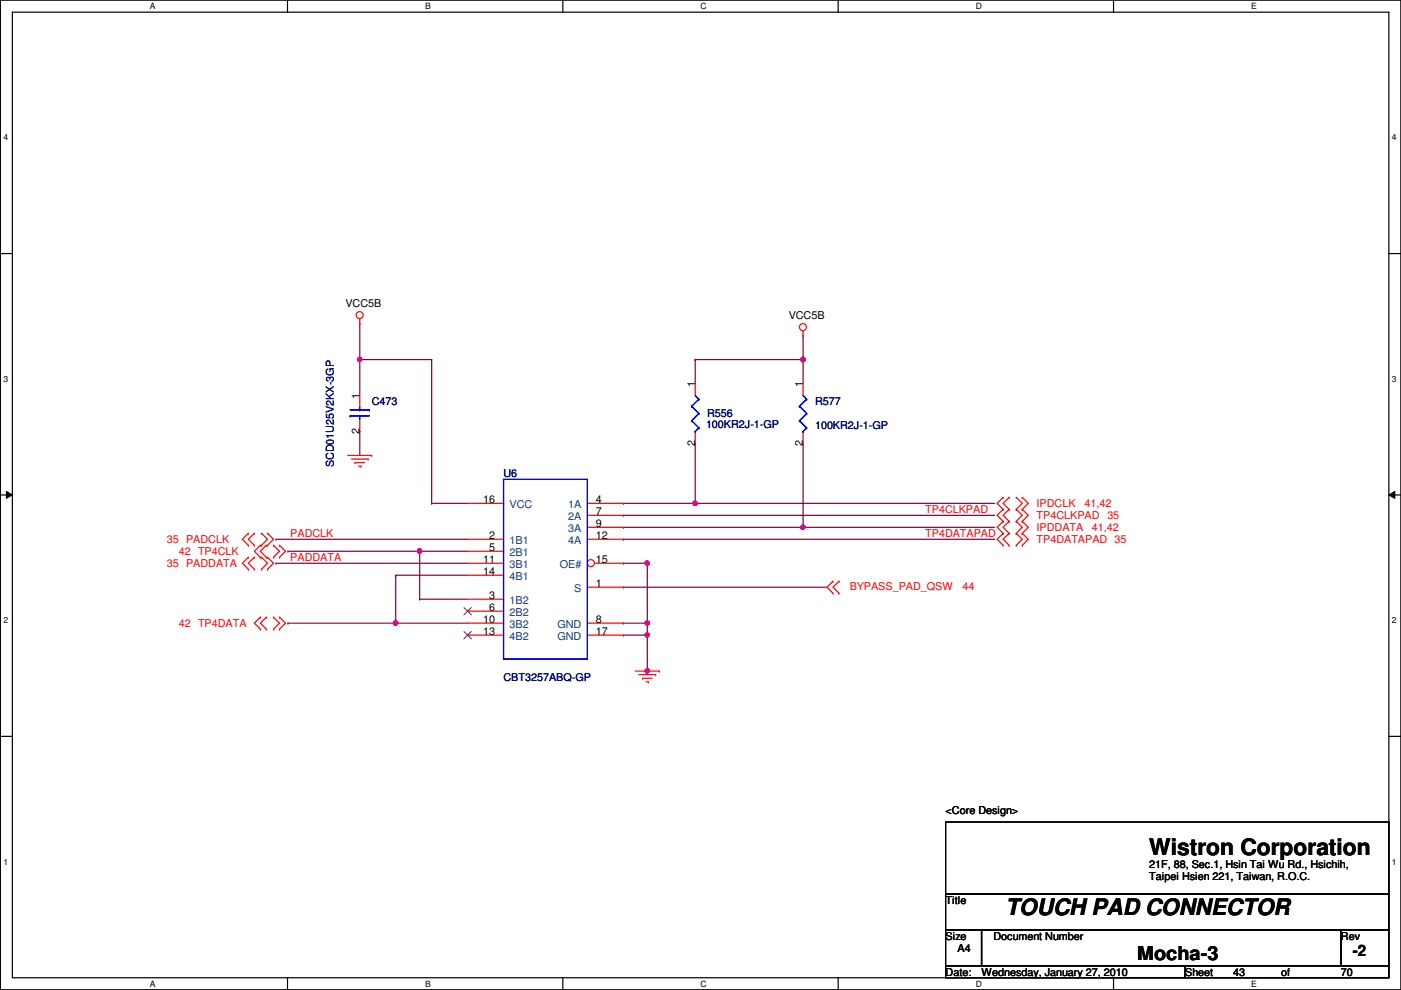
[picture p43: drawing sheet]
<svg xmlns="http://www.w3.org/2000/svg" width="297mm" height="210mm" viewBox="0 0 297 210" stroke-linecap="round" stroke-linejoin="round" font-family="sans-serif">
<defs><g id="words">
<g font-size="4.8">
<text x="243.7" y="181.3">Wistron Corporation</text>
<text x="213.2" y="194">TOUCH PAD CONNECTOR</text>
</g>
<text font-size="4.1" x="241.1" y="203.5">Mocha-3</text>
<text font-size="3.3" x="286.8" y="202.8">-2</text>
<g font-size="2.3">
<text x="73.2" y="65.1">VCC5B</text>
<text x="167.2" y="67.6">VCC5B</text>
<text x="147.4" y="82.1" transform="rotate(-90 147.4 82.1)">1</text>
<text x="170.2" y="82.1" transform="rotate(-90 170.2 82.1)">1</text>
<text x="76.2" y="84.6" transform="rotate(-90 76.2 84.6)">1</text>
<text x="76.2" y="92" transform="rotate(-90 76.2 92)">2</text>
<text x="147.4" y="94.5" transform="rotate(-90 147.4 94.5)">2</text>
<text x="170.2" y="94.5" transform="rotate(-90 170.2 94.5)">2</text>
<text x="102.4" y="106.7">16</text>
<text x="126.3" y="106.7">4</text>
<text x="126.3" y="109.2">7</text>
<text x="126.3" y="111.8">9</text>
<text x="102.4" y="119.4">11</text>
<text x="103.7" y="114.3">2</text>
<text x="103.7" y="116.8">5</text>
<text x="126.3" y="114.3">12</text>
<text x="126.3" y="119.4">15</text>
<text x="102.4" y="121.9">14</text>
<text x="126.3" y="124.5">1</text>
<text x="103.7" y="127">3</text>
<text x="103.7" y="129.5">6</text>
<text x="102.4" y="132.1">10</text>
<text x="102.4" y="134.6">13</text>
<text x="126.3" y="132.1">8</text>
<text x="126.3" y="134.6">17</text>
<text x="200.5" y="172.6">&lt;Core Design&gt;</text>
<text x="243.7" y="184">21F, 88, Sec.1, Hsin Tai Wu Rd., Hsichih,</text>
<text x="200.5" y="191.6">Title</text>
<text x="243.7" y="186.6">Taipei Hsien 221, Taiwan, R.O.C.</text>
<text x="200.5" y="199.2">Size</text>
<text x="203" y="201.8">A4</text>
<text x="210.6" y="199.2">Document Number</text>
<text x="284.3" y="199.2">Rev</text>
<text x="200.5" y="206.8">Date:</text>
<text x="208.1" y="206.8">Wednesday, January 27, 2010</text>
<text x="251.3" y="206.8">Sheet</text>
<text x="261.4" y="206.8">43</text>
<text x="271.6" y="206.8">of</text>
<text x="284.3" y="206.8">70</text>
</g>
<g font-size="2.3" fill="#000080">
<text x="78.8" y="85.9">C473</text>
<text x="149.9" y="88.5">R556</text>
<text x="172.8" y="85.9">R577</text>
<text x="149.7" y="90.8">100KR2J-1-GP</text>
<text x="172.8" y="91">100KR2J-1-GP</text>
<text x="70.8" y="99.1" transform="rotate(-90 70.8 99.1)">SCD01U25V2KX-3GP</text>
<text x="106.8" y="101.2">U6</text>
<text x="106.8" y="144.4">CBT3257ABQ-GP</text>
</g>
<g font-size="2.3" fill="#004080">
<text x="108" y="107.8">VCC</text>
<text x="120.5" y="107.8">1A</text>
<text x="120.5" y="110.3">2A</text>
<text x="120.5" y="112.9">3A</text>
<text x="108" y="115.4">1B1</text>
<text x="108" y="117.9">2B1</text>
<text x="120.5" y="115.4">4A</text>
<text x="108" y="120.5">3B1</text>
<text x="108" y="123">4B1</text>
<text x="118.7" y="120.5">OE#</text>
<text x="121.7" y="125.6">S</text>
<text x="108" y="128.1">1B2</text>
<text x="108" y="130.6">2B2</text>
<text x="108" y="133.2">3B2</text>
<text x="108" y="135.7">4B2</text>
<text x="118.2" y="133.2">GND</text>
<text x="118.2" y="135.7">GND</text>
</g>
<g font-size="2.3" fill="#f00">
<text x="219.8" y="107.5">IPDCLK</text>
<text x="230" y="107.5">41,42</text>
<text x="61.5" y="113.8">PADCLK</text>
<text x="196.2" y="113.8">TP4DATAPAD</text>
<text x="196.2" y="108.8">TP4CLKPAD</text>
<text x="219.8" y="112.6">IPDDATA</text>
<text x="219.8" y="110.1">TP4CLKPAD</text>
<text x="231.5" y="112.6">41,42</text>
<text x="234.8" y="110.1">35</text>
<text x="35.4" y="115.1">35 PADCLK</text>
<text x="37.9" y="117.7">42 TP4CLK</text>
<text x="61.5" y="118.9">PADDATA</text>
<text x="219.8" y="115.1">TP4DATAPAD 35</text>
<text x="35.4" y="120.2">35 PADDATA</text>
<text x="180.2" y="125.1">BYPASS_PAD_QSW</text>
<text x="204" y="125.1">44</text>
<text x="37.9" y="132.9">42 TP4DATA</text>
</g>
<g font-size="1.8">
<text x="31.8" y="1.9">A</text>
<text x="90.1" y="1.9">B</text>
<text x="148.5" y="1.9">C</text>
<text x="206.9" y="1.9">D</text>
<text x="265.3" y="1.9">E</text>
<text x=".7" y="29.8">4</text>
<text x="295.1" y="29.8">4</text>
<text x=".7" y="80.9">3</text>
<text x="295.1" y="80.9">3</text>
<text x=".7" y="132.1">2</text>
<text x="295.1" y="132.1">2</text>
<text x=".7" y="183.3">1</text>
<text x="295.1" y="183.3">1</text>
<text x="31.8" y="209.2">A</text>
<text x="90.1" y="209.2">B</text>
<text x="148.5" y="209.2">C</text>
<text x="206.9" y="209.2">D</text>
<text x="265.3" y="209.2">E</text>
</g>
</g></defs>
<path d="M.1 0h296.9v209.8h-296.9zM2.6 2.6h291.9v204.7h-291.9z" fill="none" stroke="#000" stroke-width=".25"/>
<g fill="#fff">
<path d="M31.8 .3h1.2v2h-1.2z"/>
<path d="M31.8 207.6h1.2v1.9h-1.2z"/>
</g>
<path d="M61 0v2.6M61 207.3v2.5" fill="none" stroke="#000" stroke-width=".25"/>
<g fill="#fff">
<path d="M90.1 .3h1.2v2h-1.2z"/>
<path d="M90.1 207.6h1.2v1.9h-1.2z"/>
</g>
<path d="M119.3 0v2.6M119.3 207.3v2.5" fill="none" stroke="#000" stroke-width=".25"/>
<g fill="#fff">
<path d="M148.5 .3h1.3v2h-1.3z"/>
<path d="M148.5 207.6h1.3v1.9h-1.3z"/>
</g>
<path d="M177.7 0v2.6M177.7 207.3v2.5" fill="none" stroke="#000" stroke-width=".25"/>
<g fill="#fff">
<path d="M206.9 .3h1.2v2h-1.2z"/>
<path d="M206.9 207.6h1.2v1.9h-1.2z"/>
</g>
<path d="M236.1 0v2.6M236.1 207.3v2.5" fill="none" stroke="#000" stroke-width=".25"/>
<g fill="#fff">
<path d="M265.3 .3h1.1v2h-1.1z"/>
<path d="M265.3 207.6h1.1v1.9h-1.1z"/>
<path d="M.7 28.2h1v1.9h-1z"/>
<path d="M295.1 28.2h1v1.9h-1z"/>
<path d="M.7 79.3h1v2h-1z"/>
<path d="M295.1 79.3h1v2h-1z"/>
</g>
<path d="M.1 53.8h2.5M294.5 53.8h2.5" fill="none" stroke="#000" stroke-width=".25"/>
<g fill="#fff">
<path d="M.7 130.5h1v2h-1z"/>
<path d="M295.1 130.5h1v2h-1z"/>
</g>
<path d="M.1 104.9h2.5M294.5 104.9h2.5" fill="none" stroke="#000" stroke-width=".25"/>
<path d="M1.4 104.2l1.2 .7-1.2 .8zM294.5 104.9l1.2-.7v1.5z" fill="#000"/>
<path d="M1.4 104.2l1.2 .7-1.2 .8zM294.5 104.9l1.2-.7v1.5z" fill="none" stroke="#000" stroke-width=".21"/>
<g fill="#fff">
<path d="M.7 181.7h1v2h-1z"/>
<path d="M295.1 181.7h1v2h-1z"/>
</g>
<path d="M.1 156.1h2.5M294.5 156.1h2.5" fill="none" stroke="#000" stroke-width=".25"/>
<path d="M147.4 76.2h.1M147.4 76.2v5.1M147.4 76.2h22.9M76.3 91.5h.1M76.3 91.5v5.1M132.2 114.3h.1M132.2 114.3h78.7M147.4 106.7h.1M147.4 106.7h63.5" fill="none" stroke="#800040" stroke-width=".25"/>
<circle cx="147.4" cy="106.7" r=".49" fill="#f0f"/>
<circle cx="147.4" cy="106.7" r=".49" fill="none" stroke="#f0f" stroke-width=".25"/>
<path d="M170.3 94h.1M170.3 94v17.8M132.2 111.8h.1M132.2 111.8h78.7M170.3 111.8h.1" fill="none" stroke="#800040" stroke-width=".25"/>
<circle cx="170.2" cy="111.8" r=".49" fill="#f0f"/>
<circle cx="170.2" cy="111.8" r=".49" fill="none" stroke="#f0f" stroke-width=".25"/>
<path d="M170.3 76.2h.1M170.3 76.2v5.1M147.4 94h.1M147.4 94v12.7h-15.2M89 116.9h.1M89 116.9h10.1M132.2 106.7h.1M132.2 109.3h.1M132.2 109.3h78.7" fill="none" stroke="#800040" stroke-width=".25"/>
<circle cx="89" cy="116.9" r=".49" fill="#f0f"/>
<circle cx="89" cy="116.9" r=".49" fill="none" stroke="#f0f" stroke-width=".25"/>
<path d="M58.5 114.3h.1M58.5 119.4h.1M58.5 114.3h40.6M58.5 119.4h40.6M83.9 132.1h.1M83.9 132.1h15.2" fill="none" stroke="#800040" stroke-width=".25"/>
<circle cx="83.9" cy="132.1" r=".49" fill="#f0f"/>
<circle cx="83.9" cy="132.1" r=".49" fill="none" stroke="#f0f" stroke-width=".25"/>
<path d="M76.3 76.2h.1M76.3 76.2v7.7" fill="none" stroke="#800040" stroke-width=".25"/>
<circle cx="76.3" cy="76.2" r=".49" fill="#f0f"/>
<circle cx="76.3" cy="76.2" r=".49" fill="none" stroke="#f0f" stroke-width=".25"/>
<path d="M170.3 71.2h.1M170.3 71.2v5" fill="none" stroke="#800040" stroke-width=".25"/>
<circle cx="170.2" cy="76.2" r=".49" fill="#f0f"/>
<circle cx="170.2" cy="76.2" r=".49" fill="none" stroke="#f0f" stroke-width=".25"/>
<path d="M132.2 132.1h.1M132.2 132.1h5M137.2 132.1h.1M137.2 132.1v2.6" fill="none" stroke="#800040" stroke-width=".25"/>
<circle cx="137.2" cy="132.1" r=".49" fill="#f0f"/>
<circle cx="137.2" cy="132.1" r=".49" fill="none" stroke="#f0f" stroke-width=".25"/>
<path d="M132.2 134.7h.1M132.2 134.7h5M137.2 134.7h.1M137.2 134.7v7.6" fill="none" stroke="#800040" stroke-width=".25"/>
<circle cx="137.2" cy="142.3" r=".49" fill="#f0f"/>
<circle cx="137.2" cy="142.3" r=".49" fill="none" stroke="#f0f" stroke-width=".25"/>
<circle cx="137.2" cy="134.6" r=".49" fill="#f0f"/>
<circle cx="137.2" cy="134.6" r=".49" fill="none" stroke="#f0f" stroke-width=".25"/>
<g fill="none" stroke="#800040" stroke-width=".25">
<path d="M76.3 76.2h.1M76.3 68.6h.1M76.3 76.2h15.2M76.3 68.6v7.6M91.5 76.2h.1M91.5 76.2v30.5M61 116.9h.1M61 116.9h28M89 116.9h.1M89 116.9v10.1M91.5 106.7h.1M91.5 106.7h7.6"/>
<path d="M132.2 119.4h.1M132.2 119.4h5M137.2 119.4h.1M137.2 119.4v12.7M61 132.1h.1M83.9 122h.1M83.9 122v10.1h-22.9M83.9 122h15.2M89 127h.1M89 127h10.1M132.2 124.5h.1M132.2 124.5h43.1"/>
</g>
<circle cx="137.2" cy="119.4" r=".49" fill="#f0f"/>
<circle cx="137.2" cy="119.4" r=".49" fill="none" stroke="#f0f" stroke-width=".25"/>
<g fill="none" stroke="#f00" stroke-width=".25">
<path d="M76.3 68.6h.1M76.3 67.6v1M170.3 71.2h.1M170.3 70.1v1.1M73.7 96.6h5.1M74.5 97.3h3.6M75.3 98.1h.1M75.3 98.1h2M76 98.8h.5M76.5 98.8h.1M78.1 97.3h.1M78.8 96.6h.1"/>
<path d="M147.4 81.3v2.6M147.4 91.5v2.5M170.3 81.3v2.6M170.3 91.5v2.5M52.7 118.2h.1M52.7 115.6h.1M52.7 113.1h.1M52.7 113.1l-1.3 1.2 1.3 1.3M52.7 118.2l-1.3 1.2 1.3 1.3M53.9 118.2h.1M53.9 115.6h.1M53.9 113.1h.1"/>
<path d="M53.9 113.1l-1.2 1.2 1.2 1.3M53.9 118.2l-1.2 1.2 1.2 1.3M55.2 118.2h.1M55.2 115.6h.1M55.2 115.6l-1.3 1.3 1.3 1.3M55.5 118.2h.1M55.5 113.1h.1M55.5 115.6h.1M55.5 113.1l1.2 1.2-1.2 1.3M55.5 118.2l1.2 1.2-1.2 1.3M56.5 118.2h.1M56.5 115.6h.1"/>
<path d="M56.5 115.6l-1.3 1.3 1.3 1.3M56.7 118.2h.1M56.7 115.6h.1M56.7 113.1h.1M56.7 118.2l1.3 1.2-1.3 1.3M56.7 113.1l1.3 1.2-1.3 1.3M58 115.6h.1M58 118.2h.1M58 115.6l1.3 1.3-1.3 1.3M59.3 118.2h.1M59.3 115.6h.1M59.3 115.6l1.2 1.3-1.2 1.3"/>
<path d="M99.1 114.3h7.7M99.1 116.9h7.7M99.1 119.4h7.7M124.5 114.3h7.7M124.5 106.7h7.7M124.5 109.3h7.7M124.5 111.8h7.7M212.7 113.1h.1M212.7 110.5h.1M212.7 108h.1M212.7 105.5h.1M212.7 115.6h.1"/>
<path d="M212.7 110.5l-1.3 1.3 1.3 1.3M212.7 105.5l-1.3 1.2 1.3 1.3M212.7 108l-1.3 1.3 1.3 1.2M212.7 113.1l-1.3 1.2 1.3 1.3M213.9 113.1h.1M213.9 110.5h.1M213.9 108h.1M213.9 105.5h.1M213.9 115.6h.1M213.9 110.5l-1.2 1.3 1.2 1.3M213.9 105.5l-1.2 1.2 1.2 1.3M213.9 108l-1.2 1.3 1.2 1.2"/>
<path d="M213.9 113.1l-1.2 1.2 1.2 1.3M215.5 110.5h.1M215.5 113.1h.1M215.5 105.5h.1M215.5 108h.1M215.5 115.6h.1M215.5 110.5l1.2 1.3-1.2 1.3M215.5 105.5l1.2 1.2-1.2 1.3M215.5 108l1.2 1.3-1.2 1.2M215.5 113.1l1.2 1.2-1.2 1.3M216.7 113.1h.1M216.7 110.5h.1"/>
<path d="M216.7 108h.1M216.7 105.5h.1M216.7 115.6h.1M216.7 110.5l1.3 1.3-1.3 1.3M216.7 105.5l1.3 1.2-1.3 1.3M216.7 108l1.3 1.3-1.3 1.2M216.7 113.1l1.3 1.2-1.3 1.3M52.7 120.7h.1M53.9 120.7h.1M55.2 133.4h.1M55.2 130.9h.1M55.2 130.9l-1.3 1.2 1.3 1.3"/>
<path d="M55.5 120.7h.1M56.5 133.4h.1M56.5 130.9h.1M56.5 130.9l-1.3 1.2 1.3 1.3M56.7 120.7h.1M58 130.9h.1M58 133.4h.1M58 130.9l1.3 1.2-1.3 1.3M59.3 133.4h.1M59.3 130.9h.1M59.3 130.9l1.2 1.2-1.2 1.3M99.1 127h7.7"/>
<path d="M99.1 129.6h7.7M99.1 132.1h7.7M99.1 134.7h7.7M99.1 122h7.7M124.5 124.5h7.7M124.5 132.1h7.7M176.6 125.8h.1M176.6 123.2h.1M176.6 123.2l-1.3 1.3 1.3 1.3M177.9 123.2h.1M177.9 125.8h.1M177.9 123.2l-1.3 1.3 1.3 1.3"/>
<path d="M134.7 142.3h5.1M135.5 143h3.5M136.2 143.8h.1M136.2 143.8h2.1M137 144.6h.5M137.5 144.6h.1M139 143h.1M139.8 142.3h.1"/>
<circle cx="76.3" cy="66.8" r=".75"/>
<circle cx="170.2" cy="69.4" r=".75"/>
</g>
<path d="M200.5 174.3h94v15.2h-94zM200.5 189.5h94v7.6h-94zM200.5 197.1h7.6v7.7h-7.6zM208.1 197.1h76.2v7.7h-76.2zM284.3 197.1h10.2v7.7h-10.2zM200.5 204.8h50.8v2.5h-50.8zM251.3 204.8h43.2v2.5h-43.2z" fill="none" stroke="#000" stroke-width=".25"/>
<g fill="none" stroke="#00f" stroke-width=".25">
<path d="M146.6 86.1h.1M146.6 89.2h.1M146.6 86.1l1.6 1.6M146.6 89.2l1.6 1.5M147.4 91.5h.1M147.4 83.9l.8 .7M148.2 84.6h.1M148.2 87.7h.1M148.2 90.7h.1M148.2 84.6l-1.6 1.5M148.2 87.7l-1.6 1.5M148.2 90.7l-.8 .8"/>
<path d="M169.5 86.1h.1M169.5 89.2h.1M169.5 86.1l1.5 1.6M169.5 89.2l1.5 1.5M170.3 91.5h.1M170.3 83.9l.7 .7M171 84.6h.1M171 87.7h.1M171 90.7h.1M171 84.6l-1.5 1.5M171 87.7l-1.5 1.5M171 90.7l-.7 .8"/>
</g>
<path d="M98.4 128.8l1.5 1.6M98.4 133.9l1.5 1.6M99.9 128.8l-1.6 1.6M99.9 133.9l-1.6 1.6" fill="none" stroke="#804000" stroke-width=".21"/>
<circle cx="125.3" cy="119.4" r=".75" fill="#fff"/>
<g fill="none" stroke="#f00" stroke-width=".25">
<path d="M76.3 83.9v2.5M76.3 88.9v2.6M99.1 106.7h7.7M126.1 119.4h6.1M124.5 134.7h7.7"/>
<circle cx="125.3" cy="119.4" r=".75"/>
</g>
<path d="M74.2 88.2h.1M74.2 86.9h4.1M74.2 88.2h4.1M76.3 86.9h.1M76.3 88.2h.1M76.3 86.4v.5M76.3 88.2v.7M78.3 86.9h.1M106.8 101.6h17.7v38.1h-17.7z" fill="none" stroke="#00f" stroke-width=".25"/>
<circle cx="147.4" cy="106.7" r=".49" fill="#f0f"/>
<circle cx="147.4" cy="106.7" r=".49" fill="none" stroke="#f0f" stroke-width=".25"/>
<circle cx="170.2" cy="111.8" r=".49" fill="#f0f"/>
<circle cx="170.2" cy="111.8" r=".49" fill="none" stroke="#f0f" stroke-width=".25"/>
<circle cx="89" cy="116.9" r=".49" fill="#f0f"/>
<circle cx="89" cy="116.9" r=".49" fill="none" stroke="#f0f" stroke-width=".25"/>
<circle cx="83.9" cy="132.1" r=".49" fill="#f0f"/>
<circle cx="83.9" cy="132.1" r=".49" fill="none" stroke="#f0f" stroke-width=".25"/>
<circle cx="76.3" cy="76.2" r=".49" fill="#f0f"/>
<circle cx="76.3" cy="76.2" r=".49" fill="none" stroke="#f0f" stroke-width=".25"/>
<circle cx="170.2" cy="76.2" r=".49" fill="#f0f"/>
<circle cx="170.2" cy="76.2" r=".49" fill="none" stroke="#f0f" stroke-width=".25"/>
<circle cx="137.2" cy="132.1" r=".49" fill="#f0f"/>
<circle cx="137.2" cy="132.1" r=".49" fill="none" stroke="#f0f" stroke-width=".25"/>
<circle cx="137.2" cy="142.3" r=".49" fill="#f0f"/>
<circle cx="137.2" cy="142.3" r=".49" fill="none" stroke="#f0f" stroke-width=".25"/>
<circle cx="137.2" cy="134.6" r=".49" fill="#f0f"/>
<circle cx="137.2" cy="134.6" r=".49" fill="none" stroke="#f0f" stroke-width=".25"/>
<circle cx="137.2" cy="119.4" r=".49" fill="#f0f"/>
<circle cx="137.2" cy="119.4" r=".49" fill="none" stroke="#f0f" stroke-width=".25"/>
<use href="#words"/>
</svg>
